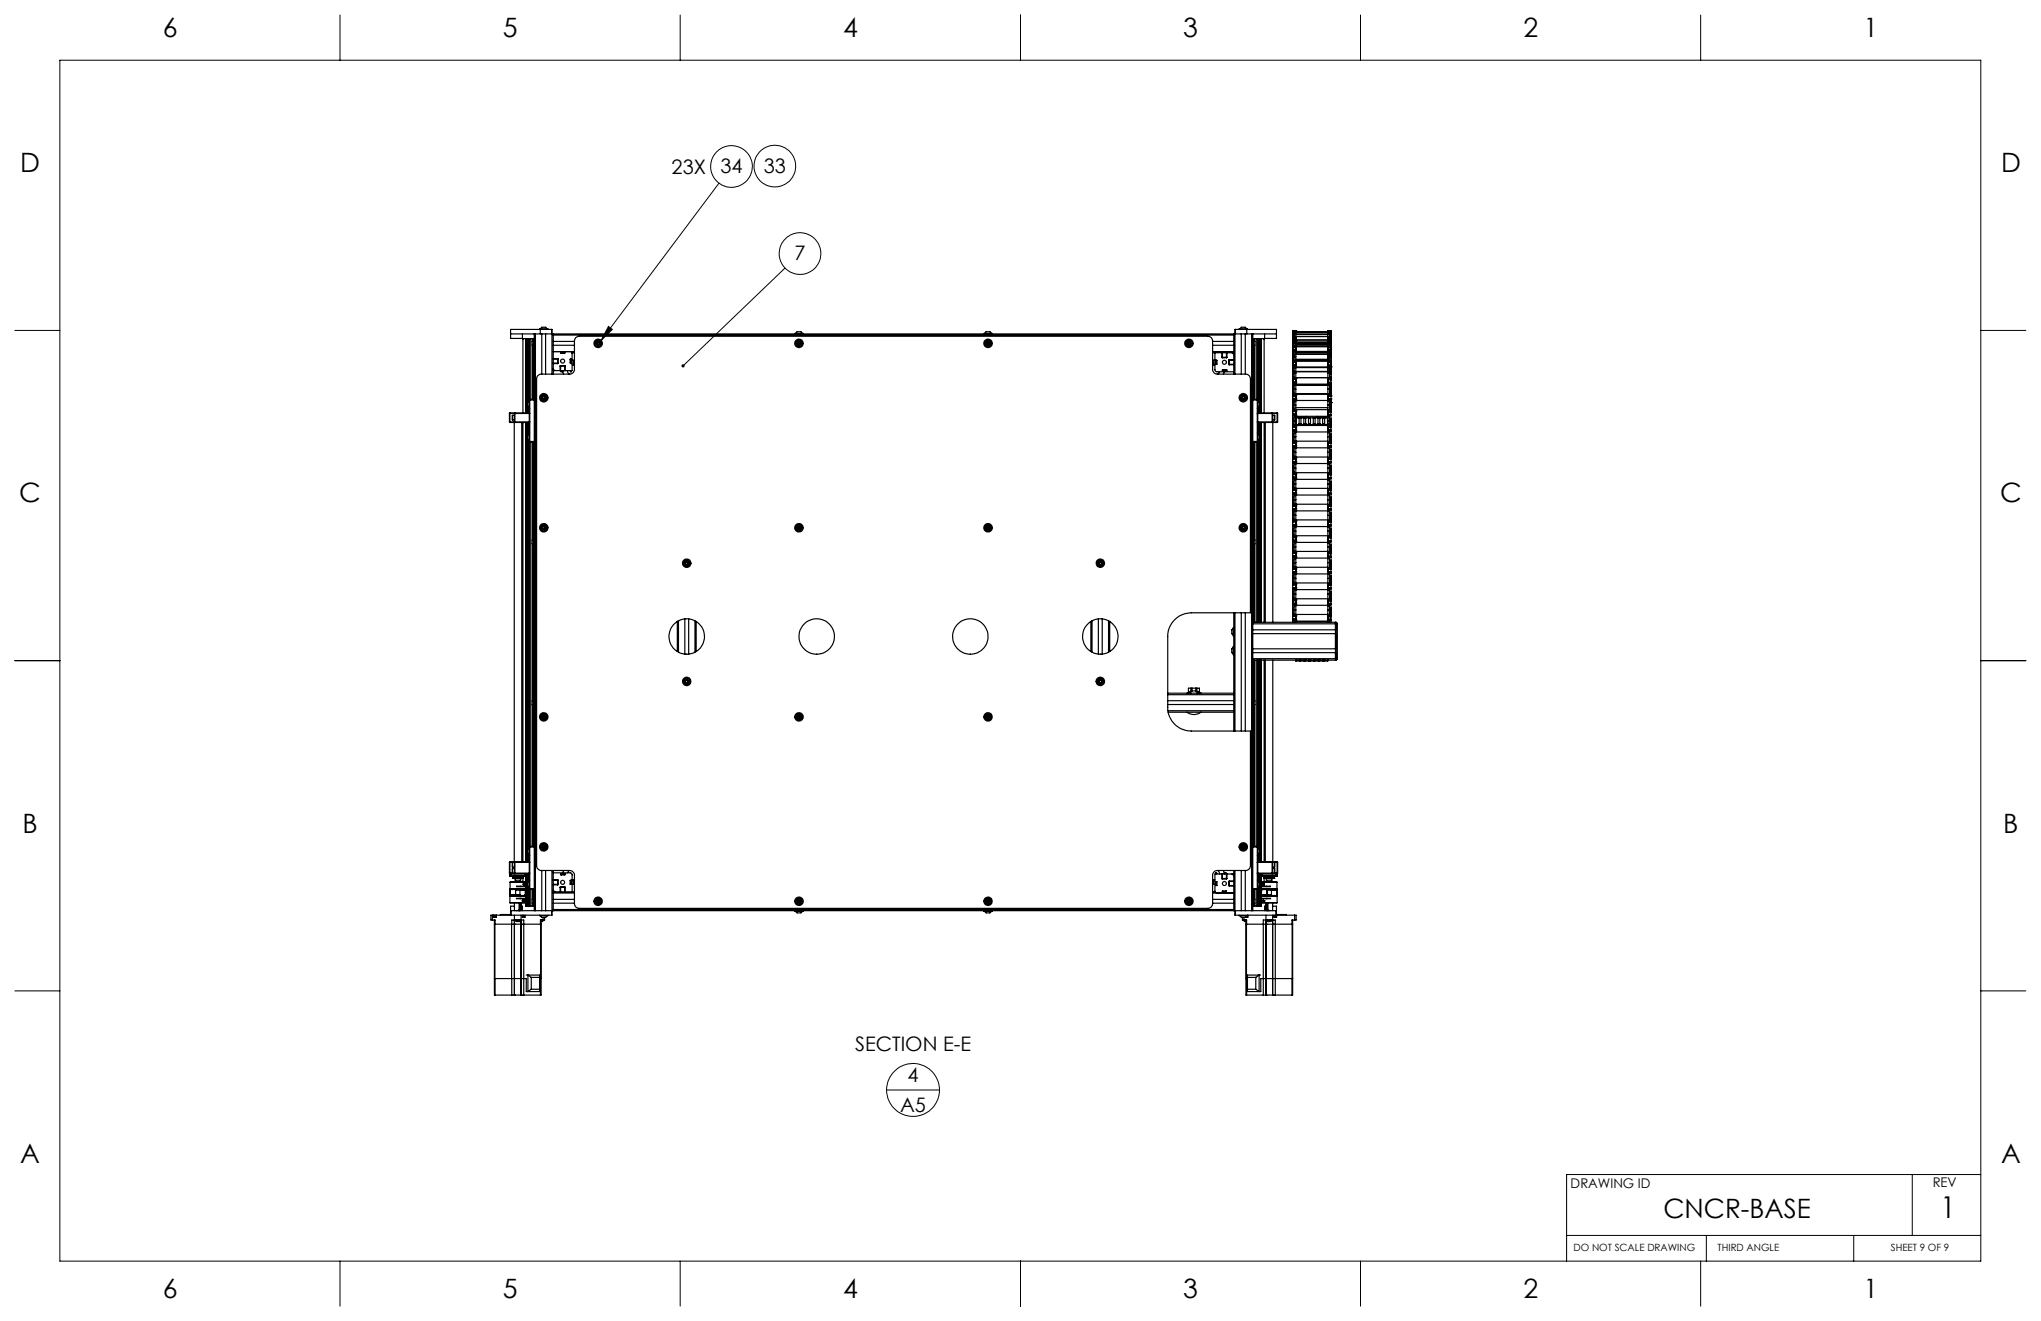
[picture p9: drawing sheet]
<svg xmlns="http://www.w3.org/2000/svg" width="432mm" height="279mm" viewBox="0 0 432 279" stroke-linecap="round" stroke-linejoin="round" font-family="sans-serif">
<defs><g id="words">
<text font-size="6.3" x="410.5" y="257.6">1</text>
<g font-size="5.6">
<text x="34.4" y="7.9">6</text>
<text x="106.4" y="7.9">5</text>
<text x="178.4" y="7.9">4</text>
<text x="250.3" y="7.9">3</text>
<text x="322.3" y="7.9">2</text>
<text x="394.3" y="7.9">1</text>
<text x="4.2" y="36.4">D</text>
<text x="423.3" y="36.4">D</text>
<text x="4.1" y="106.3">C</text>
<text x="423.2" y="106.3">C</text>
<text x="4.7" y="176.1">B</text>
<text x="423.8" y="176.1">B</text>
<text x="4.3" y="246">A</text>
<text x="423.4" y="246">A</text>
<text x="351.9" y="257.6">CNCR-BASE</text>
<text x="34.4" y="274.6">6</text>
<text x="106.4" y="274.6">5</text>
<text x="178.4" y="274.6">4</text>
<text x="250.3" y="274.6">3</text>
<text x="322.3" y="274.6">2</text>
<text x="394.3" y="274.6">1</text>
</g>
<g font-size="4.2">
<text x="142.1" y="36.8">23X</text>
<text x="152.4" y="36.7">34</text>
<text x="161.6" y="36.6">33</text>
<text x="168.1" y="55.1">7</text>
<text x="180.9" y="222.4">SECTION E-E</text>
<text x="192" y="228.9">4</text>
<text x="190.4" y="235.1">A5</text>
</g>
<g font-size="2.8">
<text x="332.3" y="251.3">DRAWING ID</text>
<text x="408.9" y="251.1">REV</text>
</g>
<g font-size="2.1">
<text x="332.9" y="264.6">DO NOT SCALE DRAWING</text>
<text x="363.4" y="264.6">THIRD ANGLE</text>
<text x="400" y="264.6">SHEET 9 OF 9</text>
</g>
</g></defs>
<g fill="none" stroke="#000" stroke-width=".21">
<path d="M12.7 12.7h406.4v254h-406.4zM71.9 3.2v9.5M143.9 3.2v9.5M215.9 3.2v9.5M287.8 3.2v9.5M359.8 3.2v9.5M152.1 38.7l-24.9 33.3M166.1 56.7l-21.6 20.7M3.1 69.9h9.6M128.7 69l.8 .7-2.3 2.3zM419.1 69.9h9.5M3.1 139.7h9.6"/>
<path d="M419.1 139.7h9.5M3.1 209.6h9.6M419.1 209.6h9.5M187.6 230.5h11.2M404.6 248.4v12.9M419.1 248.4h-87.7v18.3M71.9 266.7v9.6M143.9 266.7v9.6M215.9 266.7v9.6M287.8 266.7v9.6M331.4 261.3h87.7M359.8 266.7v9.6"/>
<path d="M361 261.3v5.4M392.2 261.3v5.4"/>
<circle cx="154.8" cy="35.2" r="4.4"/>
<circle cx="163.9" cy="35.1" r="4.4"/>
<circle cx="169.3" cy="53.6" r="4.4"/>
<circle cx="193.2" cy="230.5" r="5.6"/>
</g>
<path d="M128.7 69l.8 .7-2.3 2.3zM144.3 77.1l-.1 .2 .1 .3 .2-.2-.2 .2a.35 .35 0 0 0 .4 0 .35 .35 0 0 0 .1-.4 .35 .35 0 0 0-.5-.1z" fill="#000"/>
<g fill="none" stroke="#000" stroke-width=".25">
<path d="M108 70.6h5M110.5 70.6v1h-2.5v-1.9h8.8v9.4M111.2 71.6v15.7M111.3 71.6h.2M111.3 71.6h-.5l-.2 .2v15.5M111.3 71.6v15.7M111.5 71.6h.2M111.5 71.6v15.7M111.7 71.6v13.5M111.7 71.6h.2M111.7 71.6v13.4M111.9 71.6h1.1"/>
<path d="M111.9 71.6v13.2M112 71.6v13M112.3 71.6v12.9M112.6 71.6v.6M112.6 73.1v11.4M112.9 71.9a.9 .9 0 0 0 0 1.4M112.9 71.7v1.8M112.9 73.5h.1M112.9 71.7h.1M112.9 71.6v.1M112.9 73.5v11M113 70.6h.3"/>
<path d="M113 70.6v122M113.3 70.6h3.8M113.3 70.6v122M114.2 69.7v-.1l1.7 .1M114.3 69.7v.9M114.3 69.6a.87 .87 0 0 1 1.4 0M114.6 70.6v8.5M115.4 70.6v8.5M116.7 69.7v.9M117.1 70.6v.3M117.1 70.9v8.2M117.1 73h4.4"/>
<path d="M117.1 70.9h143.9M117.1 70.6h143.9M117.1 72.2h4.4M117.1 78.4h1.4M117.1 74.4h4.4M117.1 76.8h.9M117.1 76h.9M117.1 76.9h.9M117.1 75.8h.9M117.1 78l.3 .4M118 75.8l.1 .2M118 76.8v.1"/>
<path d="M118 76.8h.1M118 76h.1M118 75.8v.2M118 76v.8M118.1 76.8l-.1 .1M118.1 76v.8M118.5 77.4h.1M118.5 78.4h.1M118.5 77.4v1M118.6 77.3l-.1 .1M118.6 77.3v.1M118.6 78.4h.9"/>
<path d="M118.6 77.4h.9M118.6 77.3h.9M118.6 77.4v1M118.6 74.5h.1l-.1 .2M118.6 78.4v.2h.5M118.6 74.5h.9M118.6 74.8h.9M118.6 74.5v.3M119.1 78.4l.1 .7M119.5 74.5h-.2l.2 .2M119.5 77.3l.1 .1M119.5 77.3v.1"/>
<path d="M119.5 77.4h.1M119.5 78.4h.1M119.5 74.5v.3M119.5 77.4v1M119.6 77.4v1M120 78.4l.4 .7M120.6 74.4l.4 .3v3.7h-1.4M120.6 76v.8M120.6 76h.1M120.6 76.8h.3M120.6 76h.3M120.6 78.4l.1 .1"/>
<path d="M120.7 76.7v.1M120.7 76v.1M120.7 78.5v.1l.2-.1M120.7 78.5h.2M120.7 76h.2M120.7 76.7h.2M120.7 76.8h.2M120.7 76.8h-.1M120.7 76.1v.6M120.7 76.1h.2M120.9 76.7v.1M120.9 76v.1"/>
<path d="M120.9 76.8h.1M120.9 76.1v.6M120.9 76v.8M120.9 76h.1M120.9 78.4v.1M121 74.6h.5M121 77.2h.3M121 76.2h.4M121.3 77.2h.2M121.4 76.2l-.1 1M121.4 76.2h.1M121.8 71.4l.7-.3h133a.97 .97 0 0 1 1 1v6a.96 .96 0 0 0 1 1h6a1.02 1.02 0 0 1 1 1v49.5h-12.5a5 5 0 0 0-4.9 5v15a4.9 4.9 0 0 0 4.9 5h12.5v28.5a1.02 1.02 0 0 1-1 1h-6a1.02 1.02 0 0 0-1 1v6a.97 .97 0 0 1-1 1h-133a.96 .96 0 0 1-1-1v-6a1.02 1.02 0 0 0-1-1h-6a1.02 1.02 0 0 1-1-1v-103a1.02 1.02 0 0 1 1-1h6a.96 .96 0 0 0 1-1v-6z"/>
<path d="M126.3 72.8l.2 .1M126.3 72.5v.3M126.5 72.3l.3 .2M126.5 72.3l-.2 .2M126.8 72.8l-.3 .1M126.8 72.5v.3M168.1 70.6v-.1l1.8 .1M168.3 70.5a.85 .85 0 0 1 1.4 0M168.8 72.8l.3 .1M168.8 72.5v.3M169.1 72.3l.2 .2M169.1 72.3l-.3 .2"/>
<path d="M169.3 72.8l-.2 .1M169.3 72.5v.3M208.1 70.6v-.1l1.8 .1M208.4 70.5a.85 .85 0 0 1 1.3 0M208.8 72.8l.2 .1M208.8 72.5v.3M209 72.3l.3 .2M209 72.3l-.2 .2M209.3 72.8l-.3 .1M209.3 72.5v.3M251.3 72.8l.2 .1M251.3 72.5v.3"/>
<path d="M251.5 72.3l.3 .2M251.5 72.3l-.2 .2M251.8 72.8l-.3 .1M251.8 72.5v.3M256.5 74.6h4.5M256.5 73h4.5M256.5 72.2h4.5M256.5 74.4h4.5M256.6 76.2h.4M256.6 76.2l.2 1M256.6 76.2h-.1M256.8 77.2h.2"/>
<path d="M256.8 77.2h-.3M257 74.6l.1 3.9 .3 .1h3.6M257.2 76.2v.1M257.2 76.2h.2M257.2 76.2v.8M257.2 77h.2M257.2 76.9v.1M257.2 76.3h.2M257.2 76.9h.2M257.2 76.3v.6M257.2 77h.1M257.4 76.9v.1"/>
<path d="M257.4 77h.1M257.4 76.3v.6M257.4 76.2v.1M257.4 76.2v.8M258 78.6l-.3 .5M258.5 75.6l.1 .1M258.5 75.6h.1M258.5 74.6v1M258.6 78.5h.1M258.6 78.2l.1 .1M258.6 78.2h.1M258.6 75.6v.1"/>
<path d="M258.6 75.7h.9M258.6 78.5h.8M258.6 74.6v1M258.6 78.2v.3M258.6 78.2h.8M258.6 75.6h.9M258.7 78.3l-.1 .2M258.7 78.3h.6M259 78.6l-.2 .5M259.3 78.3l.1 .2M259.4 78.5h.1M259.4 78.2l-.1 .1"/>
<path d="M259.4 78.2h.1M259.4 78.2v.3M259.5 75.6v.1M259.5 75.6h.1M259.5 74.6v1M259.6 75.6l-.1 .1M259.6 74.6v1M260 77l.1 .2M260 77h.1M260 76.2h.1M260 76.2v.8M260.1 76.1l-.1 .1"/>
<path d="M260.1 77v.2M260.1 76.1v.1M260.1 76.1h.9M260.1 76.2h.9M260.1 77.2h.9M260.1 77h.9M260.1 76.2v.8M260.7 74.6l.3 .4M261 74.4v.2M261 70.6v.3M261 70.6h3.8M261 70.9v3.5"/>
<path d="M261 74.6v4.5M261.4 69.7v.9M262.1 69.7v-.1l1.8 .1M262.3 69.6a.88 .88 0 0 1 1.4 0M262.6 70.6v8.5M263.5 70.6v8.5M263.8 69.7v.9M264.8 70.6h.2M264.8 70.6v122M265 73.5h.1M265 71.7h.1M265 70.6h5.1"/>
<path d="M265 71.6h1.2M265 70.6v61M265.1 71.9a.9 .9 0 0 1 0 1.4M265.1 71.7v1.8M265.1 71.6v.1M265.1 73.5v11M265.4 71.6v.6M265.4 73.1v11.4M265.8 71.6v12.9M266.1 71.6v13M266.2 71.6h.2M266.2 71.6v13.2"/>
<path d="M266.4 71.6h.2M266.4 71.6v13.4M266.4 71.6v13.5M266.6 71.6v15.7M266.6 71.6h.2M266.8 71.6v15.7M266.8 71.6h.4l.2 .2v15.5M267.5 70.6v1h2.6v-1.9h-8.8v9.4M273.5 77.6h.1M273.5 77.4h.1M273.5 78.5h.1M273.5 78.4h.1"/>
<path d="M273.5 77.6v.8M273.5 74.9v.2M273.5 70h.1M273.5 70v.7M273.5 70.8h.1M273.5 70.5v.3M273.5 70.8v1.3M273.5 72.1v.3M273.5 70.7h.1M273.5 72.8h.1M273.5 72.2v.6M273.5 72.8v1.4"/>
<path d="M273.5 74.9h.1M273.5 74.2v.7M273.5 72.4h.1M273.5 75.7h.1M273.5 75v.7M273.5 75.7v1.3M273.5 75.1h.1M273.5 77v.4M273.5 79.2v1.1M273.5 79.2h.1M273.5 72.1h.1M273.5 74.2h.1"/>
<path d="M273.5 77h.1M273.5 70.5h.6M273.5 70.7v.1M273.5 72.4v.4M273.5 75.1v.6M273.5 74.2h.6v.3M273.5 76.6l.6 .1v.5M273.5 77.4h.6v.4M273.5 73.6h.7v.4h-.7M273.5 70.2h8.1M273.5 70.3h.6M273.5 70.1h.6"/>
<path d="M273.5 70.2h.7M273.5 72.2h.3M273.5 71.6h.6M273.5 71.2h8.1M273.5 71.3h.6M273.5 75h.3M273.5 73.4h.6M273.5 76.4h.6M273.5 77.2h.6M273.5 71.6v.1M273.5 74v.2M273.8 69.9h.1"/>
<path d="M273.8 72.2v.3M273.8 75v.4M273.8 78.5h-.3v.7M273.8 78.5v.4M273.8 72.1h.4M273.8 69.9v.2h-.3v.4M273.8 70.6v.4h-.3v1.2M273.8 72.5v.7h-.3v1.8M273.8 75.4v.8h-.3v3M273.8 78.9v.9h-.3v3.2M273.8 70.6h.3M273.8 74.5h.3"/>
<path d="M273.8 72.5h.3M273.8 77.8h.3M273.8 75.4h.3M273.8 78.9h.3M274.1 69.9l-.6 .1M274.1 69.9h.1M274.1 72.1h.1M274.1 70.5v.1M274.1 72.1v.4M274.1 74.5v.9M274.1 77.8v1.1M274.1 77.6h6.8"/>
<path d="M274.1 78.6h6.8M274.1 73h6.8M274.1 69.9v.6M274.1 70.6v1.5M274.1 72.5v.9M274.1 73.6v.4M274.1 75.4v1.1M274.1 78.9v1.1M274.1 71.8h-.3v.4M274.1 74.4h-.3v.6M274.1 77.7h-.3v.8M274.1 71.4l.1 .2-.7 .1"/>
<path d="M274.1 76.7l.1 .5h-.7v.2M274.1 77.5l.1 .3h6.7M274.1 76.8h.1M274.1 74.9h6.8M274.1 73.3h6.8M274.1 72.6h6.8M274.1 70.7h6.8M274.1 72.8h6.8M274.1 70.4h6.8M274.1 76h6.8M274.1 76.1h6.8M274.1 74.5h.1"/>
<path d="M274.1 73.8h.1M274.2 79.9h.1M274.2 73.3h.1M274.2 70.2h.1M274.2 70.3h-.4v.3M274.2 70.2v.5M274.2 73.3v.1l-.7 .2M274.2 79.9v.1h-.7M274.2 79.9h6.7M274.2 71.9h6.7M274.2 74.3h6.7M280.9 79.9h.1"/>
<path d="M280.9 73.3h.1M280.9 70.2h.1M280.9 70.3h.4v.3M280.9 72.1h.4M280.9 71.2h-6.7l-.7 .1M280.9 76.3h-6.7v.2h-.7v.2M280.9 76.9h.1M280.9 77.2h.7M280.9 71.6l.7 .1M280.9 74h.7M280.9 71.4h.1M280.9 71.8h.1"/>
<path d="M280.9 73.6h.1M280.9 74.2h.1M280.9 74.5h.1M280.9 73.9h.1M280.9 76.7h.1M280.9 77.5h.1M280.9 74.9h.1M280.9 73.4h.1M280.9 74h.1M280.9 69.9h.7v.8M280.9 72.6h.1M280.9 69.9h.1"/>
<path d="M280.9 72.1h.1M280.9 72.1v.4M280.9 69.9v1.4h.6M280.9 72.5v.9h.6v.2M280.9 74.9v1.6h.6v.2M280.9 78.9v1.1M280.9 71.8h.4v.4M280.9 74.4h.4v.6M280.9 77.7h.4v.8M280.9 70.3h.7M280.9 70.1h.7M280.9 71.6h.7"/>
<path d="M280.9 73.4h.7M280.9 72.5h.4M280.9 76.4h.7M280.9 78.9h.4M281.3 69.9h.1M281.3 72.2v.3M281.3 75v.4M281.3 78.5v.4M281.3 74.5h-.4v.9h.4M281.3 78.9v.9h.3v3.2M281.3 77.8h-.4v1.1M281.3 69.9v.2h.3v.4"/>
<path d="M281.3 70.6v.4h.3v1.2M281.3 72.5v.7h.3v1.8M281.3 75.4v.8h.3v2.3M281.3 72.2h.3M281.3 75h.3M281.3 78.5h.3M281.5 71.6v.1M281.5 76.6h.1M281.6 70.5v.3M281.6 72.2v.6M281.6 70.5h-.7v.1h.4M281.6 75v.7"/>
<path d="M281.6 78.5v.7M281.6 77.6h.1M281.6 72.1h.1M281.6 78.5h.1M281.6 71.3h-.7v.8h-6.7l-.1-.3M281.6 73.6h-.7v.4l.6 .2M281.6 76.7h-.7v.6h.6v.1M281.6 77.4h-.7v1.2h-6.8M281.6 78.4h.1M281.6 70.7h.1M281.6 74.9h.1M281.6 72.4h.1"/>
<path d="M281.6 75.1h.1M281.6 77h.1M281.6 77.6v.8M281.6 74.9v.2M281.6 70.8v1.3M281.6 72.1v.3M281.6 72.8v1.4M281.6 74.2v.7M281.6 75.7v1.3M281.6 77l-.1 .4M281.6 79.2v1.1M281.6 78.5v.1"/>
<path d="M281.6 74.2h-.7v.4h-6.7l-.1-.4M281.6 70.7v.1M281.6 72.4v.4M281.6 75.1v.6M281.6 78.4v.8M107.8 89.3h4.3l-.1 .1M107.8 89.3l.1 .1M107.8 87.5v1.8M107.9 87.3v2.1M107.9 87.3h4.1M107.9 89.4h4.1M107.9 87.3l-.1 .2"/>
<path d="M108.4 87.8v1M108.4 88.8h.4M108.4 87.8h.4M108.8 89.4v92.8h1.6v-92.8M108.8 87.5l.1-.2v2.1zM110.6 89.4v92.9M111.2 89.4v92.9M111.3 89.4v92.9M111.5 89.4v92.9M111.7 85.9l.3 .3M111.7 85.1v.8M111.7 85.9v1.4"/>
<path d="M111.7 89.4v2.7M111.7 92.9v86.7M111.7 86v1.3M111.7 89.4v2.6M111.7 93v86.6M111.9 86.1v1.2M111.9 89.4v2.5M111.9 93.1v86.3M112 84.8l-.3 .3M112 91.8a.93 .93 0 0 0 0 1.4M112 87.3l.1 .2h-4.3M112 87.3v2.1"/>
<path d="M112 86.4v.9M112 89.3v2.3M112 93.4v85.7M112.1 91.6l-.1 1.8h1M112.3 93.5v85.5M112.6 93.5v20.7M112.9 93.5v20.2M113 84.6h-1l.1 1.8M113 84.5h-.9v9h.9M114.8 84.3l.2 .1M114.8 84v.3M115 83.8l.3 .2"/>
<path d="M115 83.8l-.2 .2M115.3 84.3l-.3 .1M115.3 84v.3M262.8 84.3l.2 .1M262.8 84v.3M263 83.8l.3 .2M263 83.8l-.2 .2M263.3 84.3l-.3 .1M263.3 84v.3M265 84.6h1.1l-.1 1.8M265 84.5h1v9h-1M265.1 93.5v20.2"/>
<path d="M265.4 93.5v20.7M265.8 93.5v38.1M266 91.6l.1 1.8h-1.1M266.1 86.4v.9M266.1 89.3v2.3M266.1 93.4v38.2M266.1 91.8a.94 .94 0 0 1 0 1.4M266.1 84.8l.3 .3M266.1 87.3l-.1 .2h4.3M266.1 87.3v2.1M266.1 87.3h4.1M266.1 89.4h4.1"/>
<path d="M266.2 86.1v1.2M266.2 89.4v2.5M266.2 93.1v38.5M266.4 86v1.3M266.4 89.4v2.6M266.4 93v38.6M266.4 85.9l-.3 .3M266.4 85.1v.8M266.4 85.9v1.4M266.4 89.4v2.7M266.4 92.9v38.7M266.6 89.4v42.2"/>
<path d="M266.8 89.4v42.2M267.4 89.4v42.2M267.7 89.4v42.2M269.1 87.3l.1 .2-.1 1.9zM269.2 88.8h.4M269.2 87.8h.4M269.3 89.4v42.2M269.6 87.8v1M270.2 87.3v2.1M270.2 87.3l.1 .2M270.3 89.3h-4.3l.1 .1M270.3 87.5v1.8"/>
<path d="M270.3 89.3l-.1 .1M273.5 84.4h.1M273.5 80.4h.1M273.5 83.7h.1M273.5 98.5h.1M273.5 98.5v.5M273.5 99.7v.7M273.5 99.7h.1M273.5 99v.7M273.5 99h.1M273.5 95.2v.5M273.5 95.2h.1"/>
<path d="M273.5 97.1h.1M273.5 96.4v.7M273.5 96.4h.1M273.5 95.7v.7M273.5 95.7h.1M273.5 91.8v.6M273.5 91.8h.1M273.5 85.1h.1M273.5 85.1v.1M273.5 84.4v.7M273.5 93.7h.1M273.5 93.1v.6"/>
<path d="M273.5 93.1h.1M273.5 92.4v.7M273.5 92.4h.1M273.5 88.5h.1M273.5 88.5v.5M273.5 80.3v.1M273.5 83v.7M273.5 83h.1M273.5 82.2v.8M273.5 82.2h.1M273.5 81.6h.1M273.5 80.9v.7"/>
<path d="M273.5 80.9h.1M273.5 85.2h.1M273.5 90.4h.1M273.5 89.7v.7M273.5 89.7h.1M273.5 89v.7M273.5 89h.1M273.5 85.2v.5M273.5 87.1h.1M273.5 86.4v.7M273.5 86.4h.1M273.5 85.7v.7"/>
<path d="M273.5 85.7h.1M273.5 81.8v.4M273.5 81.8h.1M273.5 87.9h.7v.4M273.5 80.3h.1M273.5 83.7h.7v.6h-.7M273.5 80.3h.7v.5h-.7M273.5 81.1h.7v.2h6.7M273.5 84.5h.7v.2M273.5 87h.7v.6h-.7M273.5 90.4h.7v.5h-.7M273.5 91.2h.7v.2"/>
<path d="M273.5 93.7h.7v.6h-.7M273.5 94.5h.7v.2M273.5 97h.7v.6h-.7M273.5 97.9h.7v.1M273.5 99h.6M273.5 95.7h.6M273.5 92.4h.6M273.5 89h.6M273.5 82.2h.3M273.5 80.1h.1M273.5 85.7h.6M273.5 80v.3"/>
<path d="M273.5 80.8v.3M273.5 83.5v.2M273.5 84.3v.2M273.5 86.8v.2M273.5 87.6v.3M273.5 90.1v.3M273.5 90.9v.3M273.5 93.5v.2M273.5 94.3v.2M273.5 96.8v.2M273.5 97.6v.3M273.8 82.3h.3"/>
<path d="M274.1 98.1v.9M274.1 94.8v.9M274.1 96.8h.1M274.1 97h.1M274.1 97.6h.1M274.1 97.9h.1M274.1 91.5v.9M274.1 94.3h.1M274.1 94.5h.1M274.1 93.5h.1M274.1 93.7h.1M274.1 88.2v.8"/>
<path d="M274.1 90.9h.1M274.1 91.2h.1M274.1 90.1h.1M274.1 90.4h.1M274.1 80.8h.1M274.1 80h.1M274.1 84.8v.9M274.1 87.6h.1M274.1 87.9h.1M274.1 86.8h.1M274.1 87h.1M274.1 81.4v.9"/>
<path d="M274.1 83.5h.1M274.1 83.7h.1M274.1 84.3h.1M274.1 84.5h.1M274.1 88.1h6.8v.2M274.1 81.4h-.3v1.8h-.3v3.2M274.1 84.8h-.3v1.7h-.3v3.2M274.1 88.2h-.3v1.7h-.3v3.2M274.1 91.5h-.3v1.7h-.3v3.2M274.1 94.8h-.3v1.7h-.3v3.2M274.1 98.1h-.3v1.8h-.3v3.2M274.1 80.3v.5"/>
<path d="M274.1 81.1v.3M274.1 82.3v1.2M274.1 83.7v.6M274.1 84.5v.3M274.1 85.7v1.1M274.1 87v.6M274.1 87.9v.3M274.1 89v1.1M274.1 90.4v.5M274.1 91.2v.3M274.1 92.4v1.1M274.1 93.7v.6"/>
<path d="M274.1 94.5v.3M274.1 95.7v1.1M274.1 97v.6M274.1 97.9v.2M274.1 99v1.2M274.1 100h6.8M274.1 96.7h6.8M274.1 98h6.8M274.1 93.3h6.8M274.1 94.7h6.8M274.1 86.2h6.8M274.1 90h6.8"/>
<path d="M274.1 91.4h6.8M274.1 81.5h6.8M274.1 81.1h.1M274.1 80.3h.1M274.1 86.6h6.8M274.1 84.7h6.8M274.2 88.3h.1M274.2 93.3v.2h-.7M274.2 83.3v.2h-.7M274.2 86.6v.2h-.7M274.2 90v.1h-.7M274.2 96.7v.1h-.7"/>
<path d="M274.2 100v.2h-.7M274.2 88.3h2.2M274.2 89.7h-.1M274.2 89.6v.1M274.2 89.6l-.1-1.2h6.8l-.1 1.2M274.8 89.6v.1M274.8 89.7h.1M274.9 89.7v.1h-.8M274.9 88.4l-.1 1.2M275.1 88.4l.1 1.2M275.2 89.7l-.1 .1h.8l-.1-.1M275.2 89.7h.1"/>
<path d="M275.2 89.6v.1M275.8 89.7h.1M275.8 89.6v.1M275.9 88.4l-.1 1.2M276.1 88.4l.1 1.2M276.2 89.7v.1h.7v-.1M276.2 89.7h.1M276.2 89.6v.1M276.4 88.1v.2M276.4 88.3h.1M276.8 89.6v.1M276.8 89.7h.1"/>
<path d="M276.9 89.7h.1M276.9 88.4l-.1 1.2M277.1 88.4l.1 1.2M277.2 89.7l-.1 .1h.8l-.1-.1M277.2 89.7h.1M277.2 89.6v.1M277.8 89.6v.1M277.8 89.7h.1M277.9 88.4l-.1 1.2M278.1 88.4l.1 1.2M278.2 89.7l-.1 .1h.8v-.1M278.2 89.7h.1"/>
<path d="M278.2 89.6v.1M278.7 88.1v.2M278.7 88.3h.1M278.7 88.3h2.2M278.8 89.6v.1M278.8 89.7h.1M278.9 89.7h.1M278.9 88.4l-.1 1.2M279.1 88.4l.1 1.2M279.2 89.7v.1h.7v-.1M279.2 89.7h.1M279.2 89.6v.1"/>
<path d="M279.8 89.6v.1M279.9 88.4l-.1 1.2M280.1 88.4l.1 1.2M280.2 89.7l-.1 .1h.8M280.2 89.6v.1M280.8 89.6v.1M280.8 89.7h.1M280.9 88.3h.1M280.9 83.7h.7M280.9 87.9h.7M280.9 93.5h.7M280.9 83.7v.6"/>
<path d="M280.9 84.5v.3M280.9 87.1v.6M280.9 87.9v.3M280.9 90.4v.6M280.9 91.2v.3M280.9 93.7v.6M280.9 94.5v.3M280.9 97.1v.5M280.9 97.9v.2M280.9 97.9h.7M280.9 97.6h.7M280.9 96.8h.7"/>
<path d="M280.9 94.5h.7M280.9 94.3h.7M280.9 80h.7M280.9 91.2h.7M280.9 91h.7M280.9 90.1h.7M280.9 80.9h.7M280.9 81.1h.1M280.9 87.1h.7M280.9 87.7h.7M280.9 86.8h.7M280.9 84.3h.7"/>
<path d="M280.9 83.5h.7M280.9 84.5h.7M280.9 98.1h.4v1.8h.3v3.2M280.9 98.1v.9M280.9 94.8h.4v1.7h.3v3.2M280.9 94.8v.9M280.9 97.9h.1M280.9 97.6h.1M280.9 97.1h.1M280.9 96.8h.1M280.9 91.5h.4v1.7h.3v3.2M280.9 91.5v.9"/>
<path d="M280.9 94.5h.1M280.9 94.3h.1M280.9 93.7h.1M280.9 93.5h.1M280.9 80.9h.1M280.9 80.8h.1M280.9 88.2h.4v1.7h.3v3.2M280.9 88.2v.8M280.9 91.2h.1M280.9 91h.1M280.9 90.4h.1M280.9 90.1h.1"/>
<path d="M280.9 80h.1M280.9 83.5h.1M280.9 84.3h.1M280.9 84.8h.4v1.7h.3v3.2M280.9 84.8v.9M280.9 87.9h.1M280.9 87.7h.1M280.9 87.1h.1M280.9 86.8h.1M280.9 82.3v-.9h.4v1.8h.3v3.2M280.9 84.5h.1M280.9 83.7h.1"/>
<path d="M280.9 82.3v1.2M280.9 85.7v1.1M280.9 89v1.1M280.9 92.4v1.1M280.9 95.7v1.1M280.9 99v1.2M280.9 99h.7M280.9 95.7h.7M280.9 92.4h.7M280.9 89h.7M280.9 83.3h-6.8M280.9 85.7h.7"/>
<path d="M280.9 82.3h.4M281.3 82.2h.3M281.5 80.9l.1 .7M281.5 80v.3M281.5 80.9v.2M281.5 83.5v.2M281.5 84.3v.2M281.5 86.8v.3M281.5 87.7v.2M281.5 90.1v.3M281.5 91v.2M281.5 93.5v.2"/>
<path d="M281.5 94.3v.2M281.5 96.8v.3M281.5 97.6v.3M281.5 80.1h.1M281.6 84.4h.1M281.6 98.5v.5M281.6 95.2v.5M281.6 91.8v.6M281.6 85.1h.1M281.6 85.1v.1M281.6 84.4v.7M281.6 88.5v.5"/>
<path d="M281.6 81.1h-.7v.4h-6.8M281.6 81.6h.1M281.6 81.8h.1M281.6 99.7v.7h-.7M281.6 96.4v.7h-.7M281.6 93.1v.6h-.7M281.6 80.3v.1M281.6 83v.7M281.6 83.7h.1M281.6 85.2h.1M281.6 89.7v.7h-.7M281.6 85.2v.5"/>
<path d="M281.6 86.4v.7M281.6 81.8v.4M281.6 80.3h-.7v.6M281.6 81.6v.2M281.6 82.2v.8M281.6 85.7v.7M281.6 89v.7M281.6 92.4v.7M281.6 95.7v.7M281.6 99v.7M112.6 115.1v33.1M112.9 113.9a.94 .94 0 0 0 0 1.4"/>
<path d="M112.9 113.7v1.8M112.9 113.7h.1M112.9 115.5h.1M112.9 115.5v32.2M114.8 111.8l.2 .1M114.8 111.5v.3M115 111.3l.3 .2M115 111.3l-.2 .2M115.3 111.8l-.3 .1M115.3 111.5v.3M145 119.3l.3 .1M145 119v.3"/>
<path d="M145.3 118.9l.2 .1M145.3 118.9l-.3 .1M145.5 119.3l-.2 .1M145.5 119v.3M168.8 111.8l.3 .1M168.8 111.5v.3M169.1 111.3l.2 .2M169.1 111.3l-.3 .2M169.3 111.8l-.2 .1M169.3 111.5v.3M208.8 111.8l.2 .1M208.8 111.5v.3"/>
<path d="M209 111.3l.3 .2M209 111.3l-.2 .2M209.3 111.8l-.3 .1M209.3 111.5v.3M232.6 119.3l.2 .1M232.6 119v.3M232.8 118.9l.2 .1M232.8 118.9l-.2 .1M233 119.3l-.2 .1M233 119v.3M262.8 111.8l.2 .1M262.8 111.5v.3"/>
<path d="M263 111.3l.3 .2M263 111.3l-.2 .2M263.3 111.8l-.3 .1M263.3 111.5v.3M265 113.7h.1M265 115.5h.1M265.1 113.9a.94 .94 0 0 1 0 1.4M265.1 113.7v1.8M265.1 115.5v16.1M265.4 115.1v16.5M273.5 117.1h.1M273.5 116.4v.7"/>
<path d="M273.5 116.4h.1M273.5 115.7v.7M273.5 115.7h.1M273.5 111.8v.6M273.5 111.8h.1M273.5 113.7h.1M273.5 113.1v.6M273.5 113.1h.1M273.5 112.4v.7M273.5 112.4h.1M273.5 108.5v.5M273.5 108.5h.1"/>
<path d="M273.5 110.4h.1M273.5 109.7v.7M273.5 109.7h.1M273.5 109v.7M273.5 109h.1M273.5 105.2h.1M273.5 105.2v.5M273.5 107.1h.1M273.5 106.4v.7M273.5 106.4h.1M273.5 105.7v.7M273.5 105.7h.1"/>
<path d="M273.5 101.8h.1M273.5 101.8v.5M273.5 103.8h.1M273.5 103.1v.7M273.5 103.1h.1M273.5 102.3v.8M273.5 102.3h.1M273.5 100.4h.1M273.5 118.5v.5M273.5 118.5h.1M273.5 119.7v.7M273.5 119.7h.1"/>
<path d="M273.5 119v.7M273.5 119h.1M273.5 115.2v.5M273.5 115.2h.1M273.5 113.7h.7v.6h-.7M273.5 115.7h.6M273.5 114.5h.7v.2M273.5 112.4h.6M273.5 100.4h.7v.5h-.7M273.5 101.2h.7v.2M273.5 103.7h.7v.6h-.7M273.5 104.5h.7v.2"/>
<path d="M273.5 107h.7v.6h-.7M273.5 107.9h.7v.2M273.5 110.3h.7v.6h-.7M273.5 111.2h.7v.2M273.5 117h.7v.6h-.7M273.5 117.9h.7v.1M273.5 109h.6M273.5 105.7h.6M273.5 102.3h.6M273.5 119h.6M273.5 100.2v.2M273.5 100.9v.3"/>
<path d="M273.5 103.5v.2M273.5 104.3v.2M273.5 106.8v.2M273.5 107.6v.3M273.5 110.1v.2M273.5 110.9v.3M273.5 113.5v.2M273.5 114.3v.2M273.5 116.8v.2M273.5 117.6v.3M274.1 111.5v.9M274.1 114.3h.1"/>
<path d="M274.1 114.5h.1M274.1 113.5h.1M274.1 113.7h.1M274.1 108.2v.8M274.1 110.9h.1M274.1 111.2h.1M274.1 110.1h.1M274.1 110.3h.1M274.1 104.8v.9M274.1 107.6h.1M274.1 107.9h.1M274.1 106.8h.1"/>
<path d="M274.1 107h.1M274.1 101.5v.8M274.1 104.3h.1M274.1 104.5h.1M274.1 103.5h.1M274.1 103.7h.1M274.1 100.9h.1M274.1 101.2h.1M274.1 100.2h.1M274.1 100.4h.1M274.1 118.1v.9M274.1 114.8v.9"/>
<path d="M274.1 117.6h.1M274.1 117.9h.1M274.1 116.8h.1M274.1 117h.1M274.1 101.5h-.3v1.7h-.3v3.2M274.1 104.8h-.3v1.7h-.3v3.2M274.1 108.2h-.3v1.7h-.3v3.2M274.1 111.5h-.3v1.7h-.3v3.2M274.1 114.8h-.3v1.7h-.3v3.2M274.1 118.1h-.3v1.8h-.3v3.1M274.1 100.4v.5M274.1 101.2v.3"/>
<path d="M274.1 102.3v1.2M274.1 103.7v.6M274.1 104.5v.3M274.1 105.7v1.1M274.1 107v.6M274.1 107.9v.3M274.1 109v1.1M274.1 110.3v.6M274.1 111.2v.3M274.1 112.4v1.1M274.1 113.7v.6M274.1 114.5v.3"/>
<path d="M274.1 115.7v1.1M274.1 117v.6M274.1 117.9v.2M274.1 119v1.2M274.1 113.3h6.8M274.1 114.7h6.8M274.1 110h6.8M274.1 111.4h6.8M274.1 106.6h6.8M274.1 108.1h6.8M274.1 103.3h6.8M274.1 104.7h6.8"/>
<path d="M274.1 101.4h6.8M274.1 120h6.8M274.1 116.6h6.8M274.1 118h6.8M274.2 113.3v.2h-.7M274.2 103.3v.2h-.7M274.2 106.6v.2h-.7M274.2 110v.1h-.7M274.2 116.6v.2h-.7M274.2 120v.2h-.7M280.9 100.4v.6M280.9 101.2v.3"/>
<path d="M280.9 103.8v.5M280.9 104.5v.3M280.9 107.1v.6M280.9 107.9v.3M280.9 110.4v.6M280.9 111.2v.3M280.9 113.7v.6M280.9 114.5v.3M280.9 117.1v.6M280.9 117.9v.2M280.9 114.5h.7M280.9 114.3h.7"/>
<path d="M280.9 113.5h.7M280.9 111.2h.7M280.9 111h.7M280.9 110.1h.7M280.9 107.9h.7M280.9 107.7h.7M280.9 106.8h.7M280.9 104.5h.7M280.9 104.3h.7M280.9 103.5h.7M280.9 101.2h.7M280.9 101h.7"/>
<path d="M280.9 100.2h.7M280.9 117.9h.7M280.9 117.7h.7M280.9 116.8h.7M280.9 111.5h.4v1.7h.3v3.2M280.9 111.5v.9M280.9 113.7h.1M280.9 113.5h.1M280.9 114.5h.1M280.9 114.3h.1M280.9 108.2h.4v1.7h.3v3.2M280.9 108.2v.8"/>
<path d="M280.9 110.4h.1M280.9 110.1h.1M280.9 111.2h.1M280.9 111h.1M280.9 104.8h.4v1.7h.3v3.2M280.9 104.8v.9M280.9 107.9h.1M280.9 107.7h.1M280.9 107.1h.1M280.9 106.8h.1M280.9 101.5h.4v1.7h.3v3.2M280.9 101.5v.8"/>
<path d="M280.9 104.5h.1M280.9 104.3h.1M280.9 103.8h.1M280.9 103.5h.1M280.9 101.2h.1M280.9 101h.1M280.9 100.4h.1M280.9 100.2h.1M280.9 118.1h.4v1.8h.3v3.1M280.9 118.1v.9M280.9 114.8h.4v1.7h.3v3.2M280.9 114.8v.9"/>
<path d="M280.9 117.9h.1M280.9 117.7h.1M280.9 117.1h.1M280.9 116.8h.1M280.9 115.7h.7M280.9 102.3v1.2M280.9 105.7v1.1M280.9 109v1.1M280.9 112.4v1.1M280.9 115.7v1.1M280.9 119v1.2M280.9 112.4h.7"/>
<path d="M280.9 109h.7M280.9 105.7h.7M280.9 102.3h.7M280.9 119h.7M281.5 100.2v.2M281.5 101v.2M281.5 103.5v.3M281.5 104.3v.2M281.5 106.8v.3M281.5 107.7v.2M281.5 110.1v.3M281.5 111v.2"/>
<path d="M281.5 113.5v.2M281.5 114.3v.2M281.5 116.8v.3M281.5 117.7v.2M281.6 111.8v.6M281.6 108.5v.5M281.6 105.2v.5M281.6 101.8v.5M281.6 118.5v.5M281.6 115.2v.5M281.6 116.4v.7h-.7M281.6 113.1v.6h-.7"/>
<path d="M281.6 109.7v.7h-.7M281.6 106.4v.7h-.7M281.6 103.1v.7h-.7M281.6 119.7v.7h-.7M281.6 102.3v.8M281.6 105.7v.7M281.6 109v.7M281.6 112.4v.7M281.6 115.7v.7M281.6 119v.7M143.3 131.4v6.4M143.5 131.3v6.6"/>
<path d="M144.9 130.9v7.5M145.7 130.9v7.5M147 131.3v6.6M147.3 131.4v6.4M230.8 131.4v6.4M231 131.3v6.6M232.4 130.9v7.5M233.2 130.9v7.5M234.5 131.3v6.6M234.8 131.4v6.4M260.9 136.9a.94 .94 0 0 0 0 1.4M260.9 132.9a.94 .94 0 0 0 0 1.4"/>
<path d="M261 136.7h-.1l.1 1.8M261 132.8h-.1l.1 1.7M261 129.6v25M261.3 129.6v25M262.6 129.6v25M263.5 129.6v25M265 139.3v.3M265 131.6v.3M265 131.9v7.4M265 139.6v53M265 139.6h17.6M265 131.6h17.6"/>
<path d="M265 134h17.5M265 137.2h17.5M265 138h17.5M265 139.3h17.5M265 131.9h17.5M265 133.2h17.5M265.1 139.6v8.1M265.4 139.6v8.6M265.8 139.6v39.4M266.1 139.6v39.5M266.2 139.6v39.8M266.4 139.6v40"/>
<path d="M266.6 139.6v42.7M266.8 139.6v42.7M267.4 139.6v42.7M267.7 139.6v42.6h1.6v-42.6M273.5 128.5v.5M273.5 128.5h.1M273.5 130.4h.1M273.5 129.7v.7M273.5 129.7h.1M273.5 129v.7M273.5 129h.1M273.5 125.2h.1"/>
<path d="M273.5 125.2v.5M273.5 127.1h.1M273.5 126.4v.7M273.5 126.4h.1M273.5 125.7v.7M273.5 125.7h.1M273.5 121.8h.1M273.5 121.8v.5M273.5 123.8h.1M273.5 123v.8M273.5 123h.1M273.5 122.3v.7"/>
<path d="M273.5 122.3h.1M273.5 120.4h.1M273.5 120.4h.7v.5h-.7M273.5 121.2h.7v.2M273.5 123.7h.7v.6h-.7M273.5 124.5h.7v.2M273.5 127h.7v.6h-.7M273.5 127.9h.7v.1M273.5 130.4h.7v.6h-.7M273.5 131.2h.7v.2M273.5 129h.6M273.5 125.7h.6"/>
<path d="M273.5 122.3h.6M273.5 120.2v.2M273.5 120.9v.3M273.5 123.5v.2M273.5 124.3v.2M273.5 126.8v.2M273.5 127.6v.3M273.5 130.1v.3M273.5 131v.2M274.1 128.2v.8M274.1 130.1h.1M274.1 130.4h.1"/>
<path d="M274.1 131h.1M274.1 131.2h.1M274.1 124.8v.9M274.1 127.6h.1M274.1 127.9h.1M274.1 126.8h.1M274.1 127h.1M274.1 121.5v.8M274.1 124.3h.1M274.1 124.5h.1M274.1 123.5h.1M274.1 123.7h.1"/>
<path d="M274.1 120.9h.1M274.1 121.2h.1M274.1 120.2h.1M274.1 120.4h.1M274.1 121.5h-.3v1.7h-.3v3.2M274.1 124.8h-.3v1.7h-.3v3.2M274.1 128.2h-.3v1.7h-.3v1.7M274.1 120.4v.5M274.1 121.2v.3M274.1 122.3v1.2M274.1 123.7v.6M274.1 124.5v.3"/>
<path d="M274.1 125.7v1.1M274.1 127v.6M274.1 127.9v.3M274.1 129v1.1M274.1 130.4v.6M274.1 131.2v.4M274.1 131.5h-.3v.1M274.1 130h6.8M274.1 131.4h6.8M274.1 126.6h6.8M274.1 128h6.8M274.1 123.3h6.8"/>
<path d="M274.1 124.7h6.8M274.1 121.4h6.8M274.2 123.3v.2h-.7M274.2 126.6v.2h-.7M274.2 130v.1h-.7M274.2 139.7l-.1 .1h.8v-.1M274.2 139.7h.1M274.2 139.6v.1M274.8 139.7h.1M274.8 139.6v.1M275.2 139.7l-.1 .1h.8l-.1-.1M275.2 139.7h.1"/>
<path d="M275.2 139.6v.1M275.8 139.7h.1M275.8 139.6v.1M276.2 139.7v.1h.7v-.1M276.2 139.7h.1M276.2 139.6v.1M276.8 139.7h.1M276.8 139.6v.1M276.9 139.7h.1M277.2 139.7l-.1 .1h.8l-.1-.1M277.2 139.7h.1M277.2 139.6v.1"/>
<path d="M277.8 139.7h.1M277.8 139.6v.1M278.2 139.7l-.1 .1h.8v-.1M278.2 139.7h.1M278.2 139.6v.1M278.8 139.7h.1M278.8 139.6v.1M278.9 139.7h.1M279.2 139.7v.1h.7v-.1M279.2 139.7h.1M279.2 139.6v.1M279.8 139.7h.1"/>
<path d="M279.8 139.6v.1M280.2 139.8h.1M280.2 139.8h.7M280.2 139.7l-.1 .1M280.2 139.7h.1M280.2 139.6v.1M280.8 139.7h.1M280.8 139.7l.1 .1M280.8 139.6v.1M280.9 120.4v.6M280.9 121.2v.3M280.9 123.8v.5"/>
<path d="M280.9 124.5v.3M280.9 127.1v.5M280.9 127.9v.3M280.9 130.4v.6M280.9 131.2v.4M280.9 131.2h.7M280.9 131h.7M280.9 130.1h.7M280.9 127.9h.7M280.9 127.6h.7M280.9 126.8h.7M280.9 124.5h.7"/>
<path d="M280.9 124.3h.7M280.9 123.5h.7M280.9 121.2h.7M280.9 121h.7M280.9 120.2h.7M280.9 139.8h.1M280.9 128.2v.8M280.9 131.2h.1M280.9 131h.1M280.9 130.4h.1M280.9 130.1h.1M280.9 124.8h.4v1.7h.3v3.2"/>
<path d="M280.9 124.8v.9M280.9 127.9h.1M280.9 127.6h.1M280.9 127.1h.1M280.9 126.8h.1M280.9 121.5h.4v1.7h.3v3.2M280.9 121.5v.8M280.9 124.5h.1M280.9 124.3h.1M280.9 123.8h.1M280.9 123.5h.1M280.9 121.2h.1"/>
<path d="M280.9 121h.1M280.9 120.4h.1M280.9 120.2h.1M280.9 122.3v1.2M280.9 125.7v1.1M280.9 129v1.1M280.9 128.2h.4v1.7h.3v1.7M280.9 131.5h.4v.1M280.9 129h.7M280.9 125.7h.7M280.9 122.3h.7M281.5 120.2v.2"/>
<path d="M281.5 121v.2M281.5 123.5v.3M281.5 124.3v.2M281.5 126.8v.3M281.5 127.6v.3M281.5 130.1v.3M281.5 131v.2M281.6 128.5v.5M281.6 125.2v.5M281.6 121.8v.5M281.6 129.7v.7h-.7M281.6 126.4v.7h-.7"/>
<path d="M281.6 123v.8h-.7M281.6 122.3v.7M281.6 125.7v.7M281.6 129v.7M282.5 139.3v.3M282.5 131.6v.3M282.5 139.2h.1M282.5 132h.1M282.5 131.9v7.4M282.6 139.2v.4M282.6 139.2h.3M282.6 132h.3"/>
<path d="M282.6 131.6v.4M282.6 131.6l.3 .2v.2M282.6 132v7.2M282.9 139.2v.3l-.3 .1M282.9 132v7.2M112.6 149.1v29.9M112.9 147.9a.94 .94 0 0 0 0 1.4M112.9 147.7v1.8M112.9 147.7h.1M112.9 149.5h.1M112.9 149.5v29.5M114.8 151.8l.2 .1"/>
<path d="M114.8 151.5v.3M115 151.3l.3 .2M115 151.3l-.2 .2M115.3 151.8l-.3 .1M115.3 151.5v.3M145 144.3l.3 .1M145 144v.3M145.3 143.8l.2 .2M145.3 143.8l-.3 .2M145.5 144.3l-.2 .1M145.5 144v.3M168.8 151.8l.3 .1"/>
<path d="M168.8 151.5v.3M169.1 151.3l.2 .2M169.1 151.3l-.3 .2M169.3 151.8l-.2 .1M169.3 151.5v.3M208.8 151.8l.2 .1M208.8 151.5v.3M209 151.3l.3 .2M209 151.3l-.2 .2M209.3 151.8l-.3 .1M209.3 151.5v.3M232.6 144.3l.2 .1"/>
<path d="M232.6 144v.3M232.8 143.8l.2 .2M232.8 143.8l-.2 .2M233 144.3l-.2 .1M233 144v.3M247.1 149h13.9M247.1 148.2h13.9M247.1 146.6h13.9M247.1 146.9h13.9M247.1 150.3h13.9M247.1 150.6h13.9M251.1 146.6a2.52 2.52 0 0 1 3 0"/>
<path d="M251.1 150.6a2.52 2.52 0 0 0 3 0M251.5 146.6l.2-.1 .3 .1M252 145.6h.2M252 145.6h-.6v.8M252 145.6v.6M252.2 145.6h.8M252.2 145.6v.6M253 145.6h.2M253 145.6v.6M253.2 146.6l.2-.1 .3 .1M253.2 145.6h.6v.8M253.2 145.6v.6"/>
<path d="M265 147.7h.1M265 149.5h.1M265.1 147.9a.93 .93 0 0 1 0 1.4M265.1 147.7v1.8M265.1 149.5v29.5M265.4 149.1v29.9M111.7 179.6v.8M112 179.4l-.3 .2M113 179.1h-1l.1 1.8M113 179h-.9v9h.9M114.8 179.3l.2 .1M114.8 179v.3"/>
<path d="M115 178.8l.3 .2M115 178.8l-.2 .2M115.3 179.3l-.3 .1M115.3 179v.3M262.8 179.3l.2 .1M262.8 179v.3M263 178.8l.3 .2M263 178.8l-.2 .2M263.3 179.3l-.3 .1M263.3 179v.3M265 179.1h1.1l-.1 1.8M265 179h1v9h-1"/>
<path d="M266.1 179.4l.3 .2M266.4 179.6v.8M104.2 193.6h-.3v1h.3M104.2 193.6h.5M104.2 194.6h.5v15.9M104.2 193.6v1M104.5 193.6v.4h.5v-.4M104.6 195.5h3.6M104.6 194.6v15.9h.1M104.7 193.6h.3M104.7 193.6v.4M107.8 184.7h4.3l-.1 .1"/>
<path d="M107.8 182.4v2.3M107.8 184.7l.1 .1M107.9 185.3h.2M107.9 184.8h.2M107.9 189.3h.1M107.9 188.2h.1M107.9 189.5h3.3M107.9 190.9h3.3M107.9 182.3h4.1M107.9 182.3v3M107.9 189.5v1.4M107.9 184.8h4.1"/>
<path d="M107.9 182.3l-.1 .1M107.9 184.8h.1M107.9 189.3h.2M107.9 188h3.3h-2.1M107.9 188h.2M107.9 186.6h3.3zM107.9 186.6v1.4M107.9 188.2l.1 1.3M107.9 189.2h.1M107.9 188.3h.1M108 189.2h1.1l-.1 .1zM108 188.1h1.1"/>
<path d="M108 188.1v.2M108 189.5h.1M108 193.4h-2.1v.2M108 192.6h5M108.1 184.8h.1M108.1 188h1M108.1 188.1h-.1M108.1 188v.1M108.1 185.3h3.2M108.1 184.8v.5M108.1 185.3h.1M108.1 192.6v1"/>
<path d="M108.1 185.3h3M108.2 195.5h.6M108.2 195.5v11.5M108.3 195.5v-.9h2.5v15.9M108.4 182.5v.9zM108.4 183.7v1zM108.4 183.7h.4M108.4 183.4h.4M108.5 185.7h.1M108.5 185.6v.1M108.5 185.3v.3M108.5 185.7h.8"/>
<path d="M108.5 185.3v.4M108.7 189.4h.2M108.7 189.3v.1M108.8 189.4v.1M108.8 189.4h.1M108.8 195.5h1.4M108.8 195.5h.1M108.8 182.7l.1-.4v2.5l-.1-.4M108.8 183.1v.9M108.8 191v1.6M108.8 193.6v16.9M108.8 191.7h-.8v1.9"/>
<path d="M108.9 189.4h.5M108.9 189.3v.1M109 185.7v.5h1.2v-.5M109 194.6a.54 .54 0 0 0 .8 .3M109 194.6h1.1M109 194.6h.1M109.1 189.2h.1M109.1 189.3h.1M109.1 188.3h.1M109.1 189.4h-.3M109.1 186.2v.3M109.1 188.3v.9"/>
<path d="M109.1 189.2l.1 .1M109.1 188.2h1.3M109.1 188l-1 .1M109.1 188v.3M109.2 189.3h.7M109.2 188.2h.7M109.2 188.2h-.1M109.2 188.2l-.1 .1M109.3 185.7h.6M109.3 185.7h.1M109.3 185.3v.4M109.3 185.7h.5"/>
<path d="M109.4 189.3v.2M109.6 182.2v.1M109.7 189.4h.3M109.7 189.3v.2M109.7 192.6h-.4M109.7 192.6h.1M109.8 194.9h.1M109.8 191l.1 1.6M109.8 185.7h.8M109.8 190v.1M109.9 185.7h-.1M109.9 188.2l.1 .1"/>
<path d="M109.9 185.7h.7M109.9 185.3v.4M110 189.3h-.1M110 189.5h-2.1M110 189.5h1.1M110 189.4h1.1M110 189.5h.1M110 188.3h1.1M110 189.2l-.1 .1M110 188.3v1.2M110 188.1h.4M110 188v.1"/>
<path d="M110 192.4v.2M110 188.1v.1M110 190v.1M110 191v1.4M110 192.4h.2M110.1 194.6l-.3 .3M110.1 186.2v.3M110.1 187.4v.1M110.1 194.6h.1M110.2 192.4l-.1 .2M110.2 182.2v.1M110.2 190v.1"/>
<path d="M110.2 191v1.4M110.2 195.5h4.3M110.2 195.5h.1M110.2 191v1.6M110.2 193.6v16.9M110.2 191.7h.3v.9M110.3 182.3h.1M110.3 188l.1 .1M110.4 188.1v.1M110.4 188.2h.1M110.5 193.6v.4h.6v-.4M110.6 185.3v1.1l.2 .1"/>
<path d="M110.6 188v.2M110.7 190.6l.1 .1M110.7 190.4v.2M110.7 187h.1M110.7 187l.1-.1h.2l-.1 .2h-.2M110.8 190.4h.1M110.8 190.4h-.1M110.8 193.6v.4M110.9 190.6l-.1 .1M110.9 190.4v.2M110.9 188v.2M111 188.2l-1 .1"/>
<path d="M111 186.9v.1M111 188.2l.1 .1M111 188.2h.2M111.1 184.8h.1M111.1 184.8h.2v6.8M111.1 185.3h.2M111.1 189.5h.1M111.1 184.8v.5M111.1 188l.1 1.3M111.1 189.2l.1 .1M111.1 189.3h.1M111.1 188.3v1.1"/>
<path d="M111.1 189.4v.1M111.2 188.2l-.1 .1M111.2 188.2h.1M111.2 189.5v.5h-1.9l1.9 .1v.8M111.2 187.4l-1.9 .1h1.9M111.2 185.3l.1 6.3M111.3 191.6h.2M111.5 191.6h.2M111.5 184.8v6.8M111.7 180.4l.3 .4M111.7 187.4l.3 .3M111.7 180.4v1.9"/>
<path d="M111.7 184.8v1.8M111.7 187.5v4.1M111.7 191.6h.2M111.7 180.5v1.8M111.7 184.8v1.7M111.9 191.6h1.1M111.9 180.7v1.6M111.9 184.8v1.6M111.9 187.7v3.9M112 186.3a.81 .81 0 0 0-.3 1.1M112 182.3l.1 .1h-4.3M112 182.3v2.5"/>
<path d="M112 180.9v1.4M112 184.8v1.4M112 187.9v3.7M112.1 186.2h-.1l.1 1.7M112.1 188h.9M112.3 188v3.6M112.6 188v2.1M112.6 191.1v.5M112.9 189.9a.9 .9 0 0 0 0 1.4M112.9 189.7v1.8M112.9 191.5h.1M112.9 189.7h.1"/>
<path d="M112.9 188v1.7M112.9 191.5v.1M113 192.6h.3M113.3 192.6h3.8M114.2 193.6v.1l1.7-.1M114.3 193.7a.88 .88 0 0 0 1.4 0M114.5 194.6h.5M114.5 194.6v15.9h-.2M114.6 184.1v8.5M114.9 194.6h-.6v15.9M114.9 194v.6M115 194.6l-.2 .3h-.3"/>
<path d="M115 194.6h.1M115.2 194v.6h-.3M115.4 184.1v8.5M116.7 192.6v1M116.8 184.1v9.5h-11.8M117.1 192.4v.2M117.1 188.6v.3M117.1 184.6h3.5l.4 .2v3.8M117.1 186.2h.9M117.1 192.6h143.9M117.1 192.4h143.9M117.1 184.1v4.5"/>
<path d="M117.1 188.9v3.5M117.1 191h4.4M117.1 188.6h4.4M117.1 190.2h4.4M117.1 188.9h4.4M117.1 187h.9M117.1 187.1h.9M117.1 186.1h.9M117.1 188.3l.3 .3M118 186.1l.1 .1M118 187v.1M118 187h.1"/>
<path d="M118 186.2h.1M118 186.1v.1M118 186.2v.8M118.1 187l-.1 .1M118.1 186.2v.8M118.5 187.7h.1M118.5 187.7v.9M118.6 187.6l-.1 .1M118.6 187.6v.1M118.6 187.7v.9M118.6 187.6h.9M118.6 187.7h.9"/>
<path d="M118.6 185h.1M118.6 184.8h.1l-.1 .2M118.6 184.8h.1M118.6 184.8h.9M118.6 184.8v.2M118.6 185h.9M119.2 184.1l-.1 .5M119.5 184.8h-.2l.2 .2M119.5 185h.1M119.5 184.8h.1M119.5 187.6l.1 .1M119.5 187.6v.1"/>
<path d="M119.5 187.7h.1M119.5 184.8v.2M119.5 187.7v.9M119.6 187.7v.9M120.4 184.1l-.3 .5M120.6 186.2h.3M120.6 186.2v.8M120.6 186.2h.1M120.6 187h.3M120.7 186.9l-.1 .1M120.7 186.2v.1M120.7 186.3h.2"/>
<path d="M120.7 186.3v.6M120.7 186.9h.2M120.7 186.2h.2M120.9 186.9v.1M120.9 186.2v.1M120.9 186.3v.6M120.9 186.2v.8M120.9 186.2h.1M121 186.1h.3M121 187h.4M121.3 186.1l.1 .9M121.5 186.1h-.2"/>
<path d="M121.5 187h-.1M126.3 190.8l.2 .1M126.3 190.5v.3M126.5 190.3l.3 .2M126.5 190.3l-.2 .2M126.8 190.8l-.3 .1M126.8 190.5v.3M168.1 192.6v.1l1.8-.1M168.3 192.7a.85 .85 0 0 0 1.4 0M168.8 190.8l.3 .1M168.8 190.5v.3M169.1 190.3l.2 .2"/>
<path d="M169.1 190.3l-.3 .2M169.3 190.8l-.2 .1M169.3 190.5v.3M208.1 192.6v.1l1.8-.1M208.4 192.7a.85 .85 0 0 0 1.3 0M208.8 190.8l.2 .1M208.8 190.5v.3M209 190.3l.3 .2M209 190.3l-.2 .2M209.3 190.8l-.3 .1M209.3 190.5v.3M251.3 190.8l.2 .1"/>
<path d="M251.3 190.5v.3M251.5 190.3l.3 .2M251.5 190.3l-.2 .2M251.8 190.8l-.3 .1M251.8 190.5v.3M256.5 187h.1M256.5 186.1h.3M256.5 191h4.5M256.5 188.6h.6M256.5 190.2h4.5M256.5 188.9h4.5M256.6 187h.4"/>
<path d="M256.8 186.1h.2M256.8 186.1l-.2 .9M257.2 186.5h.2v.8h-.2zM257.2 187.2v.1M257.2 186.5v.1M257.2 184.7v-.1l.2 .1M257.2 184.7h.2M257.2 186.6v.6M257.2 187.2h.2M257.2 186.6h.2M257.2 184.7v.2M257.4 186.5v.1"/>
<path d="M257.4 187.2v.1M257.4 186.6v.6M257.4 184.7v.2M257.7 184.1l.4 .8M258.5 184.9h-1.5v3.7l.4 .3M258.5 185.8l.1 .1M258.5 185.8h.1M258.5 184.9h.1M258.5 184.9v.9M258.6 188.5h.1l-.1 .2M258.6 185.8v.1M258.6 184.9v.9"/>
<path d="M258.6 188.5v.2M258.6 188.7h.8M258.6 188.5h.8M258.6 184.9h.9M258.6 185.9h.9M258.6 185.8h.9M258.8 184.1l.2 .8M259 184.6h.4v.3M259.4 188.5h-.1l.1 .2M259.4 188.5v.2M259.5 185.8v.1M259.5 185.8h.1"/>
<path d="M259.5 184.9h.1M259.5 184.9v.9M259.6 185.8l-.1 .1M259.6 184.9v.9M259.6 184.9h1.4M260 187.3l.1 .1M260 187.3h.1M260 186.4h.1M260 186.4v.9M260.1 186.3l-.1 .1M260.1 187.3v.1M260.1 186.3v.1"/>
<path d="M260.1 186.4v.9M260.1 187.3h.9M260.1 186.3h.9M260.1 187.4h.9M260.1 186.4h.9M260.7 184.9l.3 .3M261 192.4v.2M261 192.6h3.8M261 184.1v8.3M261.3 184.1v9.5h12.6M261.4 192.6v1M262.1 193.6v.1l1.8-.1"/>
<path d="M262.3 193.7l.3 .3M262.6 184.1v8.5M262.6 194h.1M262.9 194v.6h.3M263.1 194.6l.2 .3h.3M263.1 194.6h.5M263.1 194.6h.1M263.2 194.6h.5v15.9M263.2 194v.6M263.5 184.1v8.5M263.6 195.5h4.2M263.6 194.6v15.9h.1"/>
<path d="M263.7 194v-.3a.75 .75 0 0 1-1 .3M264 193.6v.4h-.5M264.8 192.6h.2M265 191.5h.1M265 189.7h.1M265 192.6h5.1M265 188h1M265 191.6h1.2M265.1 189.9a.9 .9 0 0 1 0 1.4M265.1 189.7v1.8M265.1 188v1.7M265.1 191.5v.1"/>
<path d="M265.4 188v2.1M265.4 191.1v.5M265.8 188v3.6M266 186.2h.1l-.1 1.7M266.1 180.9v1.4M266.1 184.8v1.4M266.1 187.9v3.7M266.1 186.3a.81 .81 0 0 1 .3 1.1M266.1 182.3h4.1M266.1 182.3l-.1 .1h4.3M266.1 182.3v2.5M266.1 184.8h3.8"/>
<path d="M266.2 191.6h.2M266.2 180.7v1.6M266.2 184.8v1.6M266.2 187.7v3.9M266.4 180.5v1.8M266.4 184.8v1.7M266.4 187.5v4.1M266.4 191.6h.2M266.4 187.4l-.3 .3M266.4 180.4l-.3 .4M266.4 180.4v1.9M266.4 184.8v1.8"/>
<path d="M266.6 184.8v6.8M266.6 191.6h.2M266.8 184.8h.2v.5M266.8 184.8v6.8M266.8 184.8h.1M266.8 187.4l2 .1h-2M266.8 186.6h3.4zM266.8 188v3.6M266.8 185.3v1.3M266.8 187.4v.1M266.9 189.3h.1M266.9 188.2h.1"/>
<path d="M266.9 189.5h3.3M266.9 190.9h3.3M266.9 189.5v.5h1.9l-1.9 .1v.8M266.9 189.2h1.1l-.1 .1zM266.9 188.1h1.1M266.9 188.1v1.2M266.9 188h1.1M266.9 188.1h.1M266.9 188v.1M266.9 189.3l.1 .2M267 189.5h.1M267 185.3h2.9"/>
<path d="M267.1 187.1h.1M267.1 186.9v.2M267.1 190.6h.1M267.2 186.8l-.1 .1M267.2 186.8l.2 .1M267.4 185.7h.1M267.4 190.4l-.3 .1 .1 .1 .2-.1M267.4 187.1h-.2M267.4 186.9v.2M267.4 185.3v.4M267.4 190.5h.1M267.4 185.7h1.4"/>
<path d="M267.4 185.3v1.1l-.1 .1M267.5 185.7h.7M267.7 189.4h.2M267.7 189.3v.1M267.7 182.3h.1M267.8 189.4v.1M267.8 189.4h.1M267.8 195.5h1.4M267.8 195.5h.1M267.8 190v.1M267.8 191v1.6M267.8 193.6v16.9"/>
<path d="M267.8 191.7h-.3v.9M267.9 185.7h.1M267.9 192.4v.2M267.9 185.7v.5h1.2v-.5M267.9 190v.1M267.9 191v1.4M267.9 192.4h.1M267.9 189.4h.5M267.9 189.3v.1M268 186.2v.3M268 187.4v.1M268 194.6l.3 .3"/>
<path d="M268 194.6h1.1M268 188v.1M268 194.6h.1M268 188.1h.1M268 189.2l.2 .1M268 188.3h.1M268 188.2h1.4M268 192.4l.1 .2M268 189.2h.1M268 188.1v1.1M268 190v.1M268 191v1.4"/>
<path d="M268.1 189.4h-.3M268.1 189.2l.1 .1M268.2 185.7h.3M268.2 188.2l-.2 .1M268.2 189.3h.7M268.2 188.2h.7M268.2 188.2l-.1 .1M268.2 185.3v.4M268.3 194.9h.1M268.3 191l-.2 1.6M268.3 190v.1M268.3 192.6h.1"/>
<path d="M268.3 192.6h.5M268.4 189.3v.2M268.4 185.3l-.1 .2 .2 .1M268.5 182.2v.1M268.5 185.7h.2M268.5 185.6v.1M268.6 185.3v.2l-.1 .1M268.7 189.4h.3M268.7 189.3v.2M268.7 185.7h.8M268.8 185.7h.8M268.8 185.3v.4"/>
<path d="M268.8 185.7h-.1M268.9 188.2h.1M268.9 188.2l.1 .1M269 188.1h.3M269 188v.1M269 188.1v.1M269 188.1l-.1 .1M269 189.3h-.1M269 189.5h-2.1M269 189.5h1.1M269 189.4h1.1M269 189.5h.1"/>
<path d="M269 188.3h1.1M269 186.2v.3M269 188.3v1.2M269 189.2l-.1 .1M269.1 194.6a.54 .54 0 0 1-.8 .3M269.1 194.6h.1M269.1 182.3l.1 .1-.1 2.4zM269.2 182.3h.1M269.2 188l.1 .1M269.2 195.5h4.2M269.2 195.5h.1M269.2 183.7h.4"/>
<path d="M269.2 183.4h.4M269.2 191v1.6M269.2 193.6v16.9M269.2 191.7h.9v1.9M269.3 188.1v.1M269.4 188.2h.1M269.5 185.7h.1M269.5 193.6v.4h.6v-.4M269.6 185.7h-.1M269.6 185.7h.1M269.6 185.3v.4M269.6 182.4v1z"/>
<path d="M269.6 183.7v1zM269.6 188v.2M269.8 193.6v.4M269.9 184.8h.1M269.9 184.8h.3M269.9 184.8v.5M269.9 188v.2M269.9 192.6v1M270 188.2l-1 .1M270 188.2l.1 .1M270 188.2h.2M270 188l.1 .2"/>
<path d="M270.1 189.5h.1M270.1 193.4h2.1v.2M270.1 189.2l.1 .1M270.1 188.3v1.1M270.1 189.4v.1M270.2 184.8h.1M270.2 188h-3.4h.1M270.2 188h-2.2M270.2 188.2l-.1 1.1M270.2 186.6v1.4M270.2 188.2l-.1 .1M270.2 185.3h-3.4h.2"/>
<path d="M270.2 185.3h-.3M270.2 182.3v3M270.2 189.5v1.4M270.2 182.3l.1 .1M270.3 184.7h-4.3l.1 .1M270.3 182.4v2.3M270.3 184.7l-.1 .1M273.4 195.5h.1M273.4 195.5v11.5M273.5 194.6v15.9h-.2M273.9 193.6h.3v1h-.3M273.9 194.6h-.6v.9"/>
<path d="M273.9 193.6v1M104.6 207h3.6M104.7 210.5h3.6M108.2 207h.6M108.3 210.5h.5M108.3 207v3.5M108.8 207h1.4M108.8 210.5h1.4M108.8 207h.1M108.8 210.5h.1M110.2 210.5h.6M110.2 207h.1"/>
<path d="M110.2 210.5h.1M110.8 210.5h3.5M111.3 206.2h2.9v3.5h-2.9v-2.7h-1.1M112.4 209.2h1.8M112.4 206.7l-.7-.5v3.5l.7-.5M112.4 206.7v2.5M112.4 206.7h1.8M114.2 207h.3M263.6 207h.3M263.7 210.5h3.6M263.9 209.2h1.8M263.9 206.7h1.8"/>
<path d="M265.7 206.7l.7-.5v3.5l-.7-.5M265.7 206.7v2.5M266.7 207h1.1M266.7 206.2h-2.8v3.5h2.8v-2.7M267.3 210.5v-15.9h2.5v15.9M267.3 210.5h.5M267.8 207h1.4M267.8 210.5h1.4M267.8 207h.1M267.8 210.5h.1M269.2 207h4.2M269.2 210.5h.6"/>
<path d="M269.2 207h.1M269.2 210.5h.1M269.8 210.5h3.5M273.3 207v3.5M273.4 207h.1"/>
<circle cx="119" cy="76.4" r=".43"/>
<circle cx="126.5" cy="72.6" r=".39"/>
<circle cx="126.5" cy="72.6" r=".64"/>
<circle cx="126.5" cy="72.6" r=".89"/>
<circle cx="169" cy="72.6" r=".39"/>
<circle cx="169" cy="72.6" r=".66"/>
<circle cx="169" cy="72.6" r=".89"/>
<circle cx="209" cy="72.6" r=".39"/>
<circle cx="209" cy="72.6" r=".66"/>
<circle cx="209" cy="72.6" r=".89"/>
<circle cx="251.5" cy="72.6" r=".88"/>
<circle cx="251.5" cy="72.6" r=".39"/>
<circle cx="251.5" cy="72.6" r=".66"/>
<circle cx="259.1" cy="76.6" r=".42"/>
<circle cx="115" cy="84.1" r=".39"/>
<circle cx="115" cy="84.1" r=".64"/>
<circle cx="115" cy="84.1" r=".89"/>
<circle cx="263" cy="84.1" r=".88"/>
<circle cx="263" cy="84.1" r=".39"/>
<circle cx="263" cy="84.1" r=".66"/>
<circle cx="115" cy="111.6" r=".4"/>
<circle cx="115" cy="111.6" r=".89"/>
<circle cx="115" cy="111.6" r=".64"/>
<circle cx="145.3" cy="119.1" r=".66"/>
<circle cx="145.3" cy="119.1" r=".4"/>
<circle cx="145.3" cy="119.1" r=".89"/>
<circle cx="169" cy="111.6" r=".66"/>
<circle cx="169" cy="111.6" r=".4"/>
<circle cx="169" cy="111.6" r=".9"/>
<circle cx="209" cy="111.6" r=".66"/>
<circle cx="209" cy="111.6" r=".4"/>
<circle cx="209" cy="111.6" r=".9"/>
<circle cx="232.8" cy="119.1" r=".66"/>
<circle cx="232.8" cy="119.1" r=".4"/>
<circle cx="232.8" cy="119.1" r=".89"/>
<circle cx="263" cy="111.6" r=".89"/>
<circle cx="263" cy="111.6" r=".66"/>
<circle cx="263" cy="111.6" r=".4"/>
<circle cx="145.3" cy="134.6" r="3.7"/>
<circle cx="172.8" cy="134.6" r="3.7"/>
<circle cx="205.3" cy="134.6" r="3.7"/>
<circle cx="232.8" cy="134.6" r="3.7"/>
<circle cx="115" cy="151.6" r=".4"/>
<circle cx="115" cy="151.6" r=".66"/>
<circle cx="115" cy="151.6" r=".89"/>
<circle cx="145.3" cy="144.1" r=".89"/>
<circle cx="145.3" cy="144.1" r=".66"/>
<circle cx="145.3" cy="144.1" r=".39"/>
<circle cx="169" cy="151.6" r=".9"/>
<circle cx="169" cy="151.6" r=".4"/>
<circle cx="169" cy="151.6" r=".66"/>
<circle cx="209" cy="151.6" r=".89"/>
<circle cx="209" cy="151.6" r=".4"/>
<circle cx="209" cy="151.6" r=".66"/>
<circle cx="232.8" cy="144.1" r=".89"/>
<circle cx="232.8" cy="144.1" r=".66"/>
<circle cx="232.8" cy="144.1" r=".39"/>
<circle cx="115" cy="179.1" r=".65"/>
<circle cx="115" cy="179.1" r=".39"/>
<circle cx="115" cy="179.1" r=".88"/>
<circle cx="263" cy="179.1" r=".39"/>
<circle cx="263" cy="179.1" r=".63"/>
<circle cx="263" cy="179.1" r=".89"/>
<circle cx="110.8" cy="190.5" r=".28"/>
<circle cx="110.8" cy="190.5" r=".24"/>
<circle cx="110.8" cy="190.5" r=".29"/>
<circle cx="110.8" cy="187" r=".15"/>
<circle cx="110.9" cy="187" r=".12"/>
<circle cx="119" cy="186.6" r=".43"/>
<circle cx="126.5" cy="190.6" r=".65"/>
<circle cx="126.5" cy="190.6" r=".39"/>
<circle cx="126.5" cy="190.6" r=".88"/>
<circle cx="169" cy="190.6" r=".89"/>
<circle cx="169" cy="190.6" r=".65"/>
<circle cx="169" cy="190.6" r=".39"/>
<circle cx="209" cy="190.6" r=".89"/>
<circle cx="209" cy="190.6" r=".65"/>
<circle cx="209.1" cy="190.6" r=".39"/>
<circle cx="251.5" cy="190.6" r=".39"/>
<circle cx="251.5" cy="190.6" r=".63"/>
<circle cx="251.5" cy="190.6" r=".89"/>
<circle cx="259" cy="186.9" r=".43"/>
<circle cx="267.2" cy="187" r=".25"/>
<circle cx="267.2" cy="187" r=".26"/>
<circle cx="267.2" cy="187" r=".3"/>
<circle cx="267.3" cy="190.5" r=".15"/>
<circle cx="267.3" cy="190.5" r=".13"/>
</g>
<use href="#words"/>
</svg>
